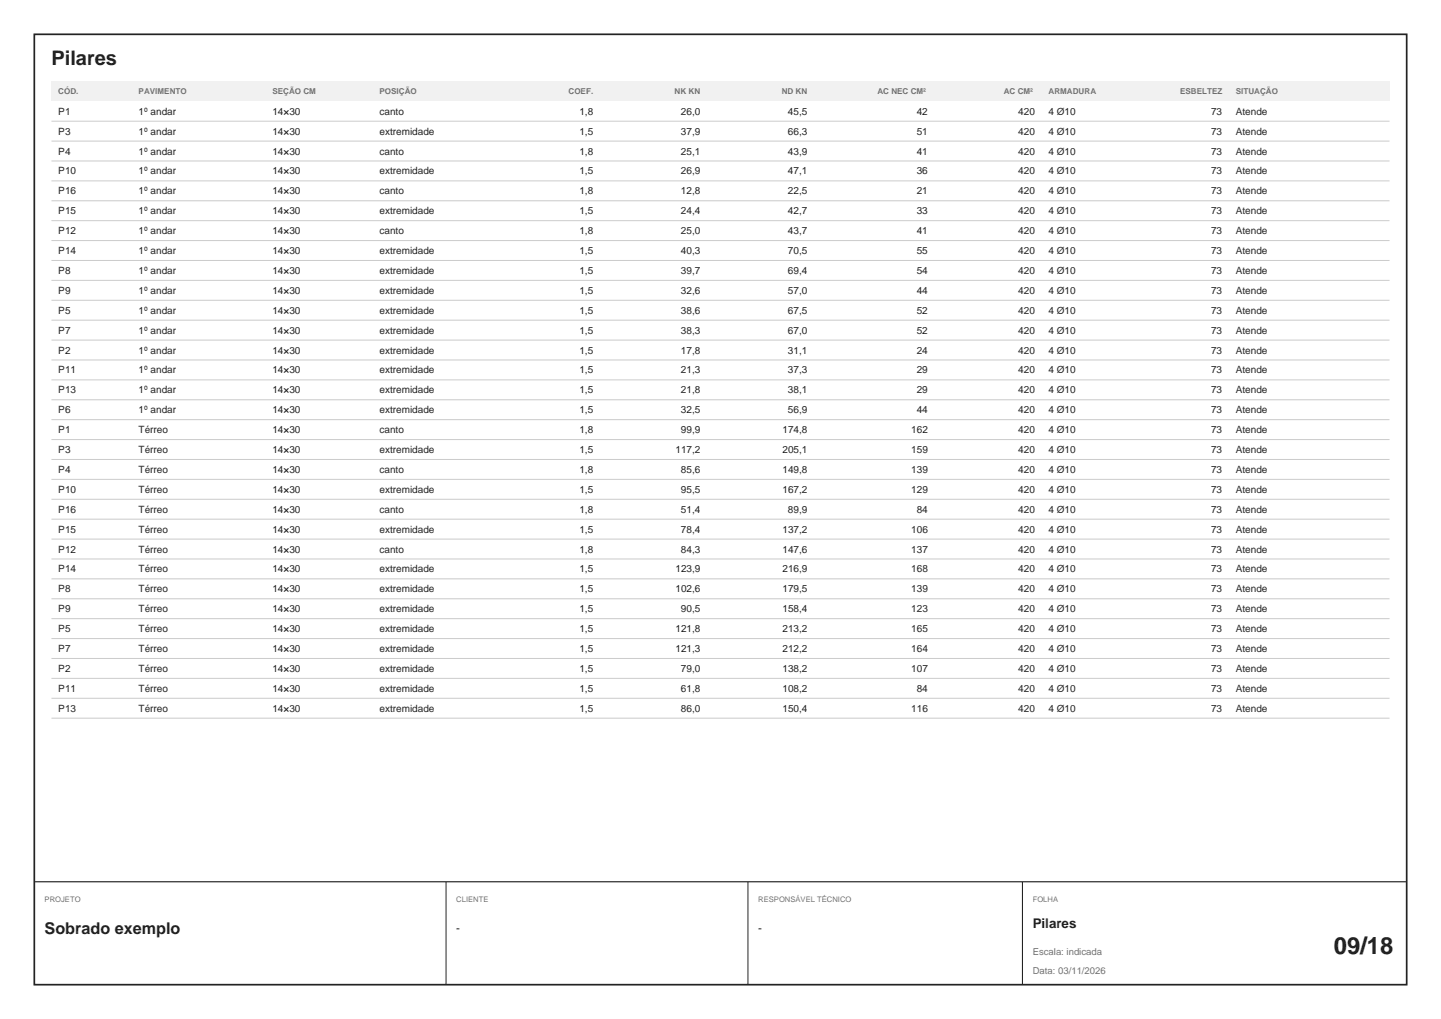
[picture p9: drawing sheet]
<svg xmlns="http://www.w3.org/2000/svg" width="420mm" height="297mm" viewBox="0 0 420 297" stroke-linecap="round" stroke-linejoin="round" font-family="sans-serif">
<defs><g id="words">
<text font-size="6.9" fill="#1f2328" x="388.8" y="278">09/18</text>
<text font-size="5.8" fill="#1f2328" x="15" y="19">Pilares</text>
<text font-size="4.7" fill="#1f2328" x="13" y="272.2">Sobrado exemplo</text>
<text font-size="3.9" fill="#1f2328" x="301" y="270.4">Pilares</text>
<g font-size="3.3" fill="#1f2328">
<text x="133" y="271.7">-</text>
<text x="221" y="271.7">-</text>
</g>
<g font-size="2.9" fill="#1f2328">
<text x="17" y="33.4">P1</text>
<text x="40.4" y="33.4">1º andar</text>
<text x="79.4" y="33.4">14×30</text>
<text x="110.6" y="33.4">canto</text>
<text x="168.9" y="33.4">1,8</text>
<text x="198.5" y="33.4">26,0</text>
<text x="229.7" y="33.4">45,5</text>
<text x="267.2" y="33.4">42</text>
<text x="296.8" y="33.4">420</text>
<text x="305.6" y="33.4">4 Ø10</text>
<text x="353" y="33.4">73</text>
<text x="360.2" y="33.4">Atende</text>
<text x="17" y="39.2">P3</text>
<text x="40.4" y="39.2">1º andar</text>
<text x="79.4" y="39.2">14×30</text>
<text x="110.6" y="39.2">extremidade</text>
<text x="168.9" y="39.2">1,5</text>
<text x="198.5" y="39.2">37,9</text>
<text x="229.7" y="39.2">66,3</text>
<text x="267.2" y="39.2">51</text>
<text x="296.8" y="39.2">420</text>
<text x="305.6" y="39.2">4 Ø10</text>
<text x="353" y="39.2">73</text>
<text x="360.2" y="39.2">Atende</text>
<text x="17" y="45">P4</text>
<text x="40.4" y="45">1º andar</text>
<text x="79.4" y="45">14×30</text>
<text x="110.6" y="45">canto</text>
<text x="168.9" y="45">1,8</text>
<text x="198.5" y="45">25,1</text>
<text x="229.7" y="45">43,9</text>
<text x="267.2" y="45">41</text>
<text x="296.8" y="45">420</text>
<text x="305.6" y="45">4 Ø10</text>
<text x="353" y="45">73</text>
<text x="360.2" y="45">Atende</text>
<text x="17" y="50.8">P10</text>
<text x="40.4" y="50.8">1º andar</text>
<text x="79.4" y="50.8">14×30</text>
<text x="110.6" y="50.8">extremidade</text>
<text x="168.9" y="50.8">1,5</text>
<text x="198.5" y="50.8">26,9</text>
<text x="229.7" y="50.8">47,1</text>
<text x="267.2" y="50.8">36</text>
<text x="296.8" y="50.8">420</text>
<text x="305.6" y="50.8">4 Ø10</text>
<text x="353" y="50.8">73</text>
<text x="360.2" y="50.8">Atende</text>
<text x="17" y="56.6">P16</text>
<text x="40.4" y="56.6">1º andar</text>
<text x="79.4" y="56.6">14×30</text>
<text x="110.6" y="56.6">canto</text>
<text x="168.9" y="56.6">1,8</text>
<text x="198.5" y="56.6">12,8</text>
<text x="229.7" y="56.6">22,5</text>
<text x="267.2" y="56.6">21</text>
<text x="296.8" y="56.6">420</text>
<text x="305.6" y="56.6">4 Ø10</text>
<text x="353" y="56.6">73</text>
<text x="360.2" y="56.6">Atende</text>
<text x="17" y="62.4">P15</text>
<text x="40.4" y="62.4">1º andar</text>
<text x="79.4" y="62.4">14×30</text>
<text x="110.6" y="62.4">extremidade</text>
<text x="168.9" y="62.4">1,5</text>
<text x="198.5" y="62.4">24,4</text>
<text x="229.7" y="62.4">42,7</text>
<text x="267.2" y="62.4">33</text>
<text x="296.8" y="62.4">420</text>
<text x="305.6" y="62.4">4 Ø10</text>
<text x="353" y="62.4">73</text>
<text x="360.2" y="62.4">Atende</text>
<text x="17" y="68.2">P12</text>
<text x="40.4" y="68.2">1º andar</text>
<text x="79.4" y="68.2">14×30</text>
<text x="110.6" y="68.2">canto</text>
<text x="168.9" y="68.2">1,8</text>
<text x="198.5" y="68.2">25,0</text>
<text x="229.7" y="68.2">43,7</text>
<text x="267.2" y="68.2">41</text>
<text x="296.8" y="68.2">420</text>
<text x="305.6" y="68.2">4 Ø10</text>
<text x="353" y="68.2">73</text>
<text x="360.2" y="68.2">Atende</text>
<text x="17" y="74">P14</text>
<text x="40.4" y="74">1º andar</text>
<text x="79.4" y="74">14×30</text>
<text x="110.6" y="74">extremidade</text>
<text x="168.9" y="74">1,5</text>
<text x="198.5" y="74">40,3</text>
<text x="229.7" y="74">70,5</text>
<text x="267.2" y="74">55</text>
<text x="296.8" y="74">420</text>
<text x="305.6" y="74">4 Ø10</text>
<text x="353" y="74">73</text>
<text x="360.2" y="74">Atende</text>
<text x="17" y="79.8">P8</text>
<text x="40.4" y="79.8">1º andar</text>
<text x="79.4" y="79.8">14×30</text>
<text x="110.6" y="79.8">extremidade</text>
<text x="168.9" y="79.8">1,5</text>
<text x="198.5" y="79.8">39,7</text>
<text x="229.7" y="79.8">69,4</text>
<text x="267.2" y="79.8">54</text>
<text x="296.8" y="79.8">420</text>
<text x="305.6" y="79.8">4 Ø10</text>
<text x="353" y="79.8">73</text>
<text x="360.2" y="79.8">Atende</text>
<text x="17" y="85.6">P9</text>
<text x="40.4" y="85.6">1º andar</text>
<text x="79.4" y="85.6">14×30</text>
<text x="110.6" y="85.6">extremidade</text>
<text x="168.9" y="85.6">1,5</text>
<text x="198.5" y="85.6">32,6</text>
<text x="229.7" y="85.6">57,0</text>
<text x="267.2" y="85.6">44</text>
<text x="296.8" y="85.6">420</text>
<text x="305.6" y="85.6">4 Ø10</text>
<text x="353" y="85.6">73</text>
<text x="360.2" y="85.6">Atende</text>
<text x="17" y="91.4">P5</text>
<text x="40.4" y="91.4">1º andar</text>
<text x="79.4" y="91.4">14×30</text>
<text x="110.6" y="91.4">extremidade</text>
<text x="168.9" y="91.4">1,5</text>
<text x="198.5" y="91.4">38,6</text>
<text x="229.7" y="91.4">67,5</text>
<text x="267.2" y="91.4">52</text>
<text x="296.8" y="91.4">420</text>
<text x="305.6" y="91.4">4 Ø10</text>
<text x="353" y="91.4">73</text>
<text x="360.2" y="91.4">Atende</text>
<text x="17" y="97.2">P7</text>
<text x="40.4" y="97.2">1º andar</text>
<text x="79.4" y="97.2">14×30</text>
<text x="110.6" y="97.2">extremidade</text>
<text x="168.9" y="97.2">1,5</text>
<text x="198.5" y="97.2">38,3</text>
<text x="229.7" y="97.2">67,0</text>
<text x="267.2" y="97.2">52</text>
<text x="296.8" y="97.2">420</text>
<text x="305.6" y="97.2">4 Ø10</text>
<text x="353" y="97.2">73</text>
<text x="360.2" y="97.2">Atende</text>
<text x="17" y="103">P2</text>
<text x="40.4" y="103">1º andar</text>
<text x="79.4" y="103">14×30</text>
<text x="110.6" y="103">extremidade</text>
<text x="168.9" y="103">1,5</text>
<text x="198.5" y="103">17,8</text>
<text x="229.7" y="103">31,1</text>
<text x="267.2" y="103">24</text>
<text x="296.8" y="103">420</text>
<text x="305.6" y="103">4 Ø10</text>
<text x="353" y="103">73</text>
<text x="360.2" y="103">Atende</text>
<text x="17" y="108.8">P11</text>
<text x="40.4" y="108.8">1º andar</text>
<text x="79.4" y="108.8">14×30</text>
<text x="110.6" y="108.8">extremidade</text>
<text x="168.9" y="108.8">1,5</text>
<text x="198.5" y="108.8">21,3</text>
<text x="229.7" y="108.8">37,3</text>
<text x="267.2" y="108.8">29</text>
<text x="296.8" y="108.8">420</text>
<text x="305.6" y="108.8">4 Ø10</text>
<text x="353" y="108.8">73</text>
<text x="360.2" y="108.8">Atende</text>
<text x="17" y="114.6">P13</text>
<text x="40.4" y="114.6">1º andar</text>
<text x="79.4" y="114.6">14×30</text>
<text x="110.6" y="114.6">extremidade</text>
<text x="168.9" y="114.6">1,5</text>
<text x="198.5" y="114.6">21,8</text>
<text x="229.7" y="114.6">38,1</text>
<text x="267.2" y="114.6">29</text>
<text x="296.8" y="114.6">420</text>
<text x="305.6" y="114.6">4 Ø10</text>
<text x="353" y="114.6">73</text>
<text x="360.2" y="114.6">Atende</text>
<text x="17" y="120.4">P6</text>
<text x="40.4" y="120.4">1º andar</text>
<text x="79.4" y="120.4">14×30</text>
<text x="110.6" y="120.4">extremidade</text>
<text x="168.9" y="120.4">1,5</text>
<text x="198.5" y="120.4">32,5</text>
<text x="229.7" y="120.4">56,9</text>
<text x="267.2" y="120.4">44</text>
<text x="296.8" y="120.4">420</text>
<text x="305.6" y="120.4">4 Ø10</text>
<text x="353" y="120.4">73</text>
<text x="360.2" y="120.4">Atende</text>
<text x="17" y="126.2">P1</text>
<text x="40.4" y="126.2">Térreo</text>
<text x="79.4" y="126.2">14×30</text>
<text x="110.6" y="126.2">canto</text>
<text x="168.9" y="126.2">1,8</text>
<text x="198.5" y="126.2">99,9</text>
<text x="228.1" y="126.2">174,8</text>
<text x="265.6" y="126.2">162</text>
<text x="296.8" y="126.2">420</text>
<text x="305.6" y="126.2">4 Ø10</text>
<text x="353" y="126.2">73</text>
<text x="360.2" y="126.2">Atende</text>
<text x="17" y="132">P3</text>
<text x="17" y="137.8">P4</text>
<text x="40.4" y="132">Térreo</text>
<text x="40.4" y="137.8">Térreo</text>
<text x="79.4" y="132">14×30</text>
<text x="79.4" y="137.8">14×30</text>
<text x="110.6" y="132">extremidade</text>
<text x="110.6" y="137.8">canto</text>
<text x="168.9" y="132">1,5</text>
<text x="168.9" y="137.8">1,8</text>
<text x="196.9" y="132">117,2</text>
<text x="198.5" y="137.8">85,6</text>
<text x="228.1" y="132">205,1</text>
<text x="228.1" y="137.8">149,8</text>
<text x="265.6" y="132">159</text>
<text x="265.6" y="137.8">139</text>
<text x="296.8" y="132">420</text>
<text x="296.8" y="137.8">420</text>
<text x="305.6" y="132">4 Ø10</text>
<text x="305.6" y="137.8">4 Ø10</text>
<text x="353" y="132">73</text>
<text x="353" y="137.8">73</text>
<text x="360.2" y="132">Atende</text>
<text x="360.2" y="137.8">Atende</text>
<text x="17" y="143.6">P10</text>
<text x="40.4" y="143.6">Térreo</text>
<text x="79.4" y="143.6">14×30</text>
<text x="110.6" y="143.6">extremidade</text>
<text x="168.9" y="143.6">1,5</text>
<text x="198.5" y="143.6">95,5</text>
<text x="228.1" y="143.6">167,2</text>
<text x="265.6" y="143.6">129</text>
<text x="296.8" y="143.6">420</text>
<text x="305.6" y="143.6">4 Ø10</text>
<text x="353" y="143.6">73</text>
<text x="360.2" y="143.6">Atende</text>
<text x="17" y="149.4">P16</text>
<text x="40.4" y="149.4">Térreo</text>
<text x="79.4" y="149.4">14×30</text>
<text x="110.6" y="149.4">canto</text>
<text x="168.9" y="149.4">1,8</text>
<text x="198.5" y="149.4">51,4</text>
<text x="229.7" y="149.4">89,9</text>
<text x="267.2" y="149.4">84</text>
<text x="296.8" y="149.4">420</text>
<text x="305.6" y="149.4">4 Ø10</text>
<text x="353" y="149.4">73</text>
<text x="360.2" y="149.4">Atende</text>
<text x="17" y="155.2">P15</text>
<text x="40.4" y="155.2">Térreo</text>
<text x="79.4" y="155.2">14×30</text>
<text x="110.6" y="155.2">extremidade</text>
<text x="168.9" y="155.2">1,5</text>
<text x="198.5" y="155.2">78,4</text>
<text x="228.1" y="155.2">137,2</text>
<text x="265.6" y="155.2">106</text>
<text x="296.8" y="155.2">420</text>
<text x="305.6" y="155.2">4 Ø10</text>
<text x="353" y="155.2">73</text>
<text x="360.2" y="155.2">Atende</text>
<text x="17" y="161">P12</text>
<text x="40.4" y="161">Térreo</text>
<text x="79.4" y="161">14×30</text>
<text x="110.6" y="161">canto</text>
<text x="168.9" y="161">1,8</text>
<text x="198.5" y="161">84,3</text>
<text x="228.1" y="161">147,6</text>
<text x="265.6" y="161">137</text>
<text x="296.8" y="161">420</text>
<text x="305.6" y="161">4 Ø10</text>
<text x="353" y="161">73</text>
<text x="360.2" y="161">Atende</text>
<text x="17" y="166.8">P14</text>
<text x="40.4" y="166.8">Térreo</text>
<text x="79.4" y="166.8">14×30</text>
<text x="110.6" y="166.8">extremidade</text>
<text x="168.9" y="166.8">1,5</text>
<text x="196.9" y="166.8">123,9</text>
<text x="228.1" y="166.8">216,9</text>
<text x="265.6" y="166.8">168</text>
<text x="296.8" y="166.8">420</text>
<text x="305.6" y="166.8">4 Ø10</text>
<text x="353" y="166.8">73</text>
<text x="360.2" y="166.8">Atende</text>
<text x="17" y="172.6">P8</text>
<text x="40.4" y="172.6">Térreo</text>
<text x="79.4" y="172.6">14×30</text>
<text x="110.6" y="172.6">extremidade</text>
<text x="168.9" y="172.6">1,5</text>
<text x="196.9" y="172.6">102,6</text>
<text x="228.1" y="172.6">179,5</text>
<text x="265.6" y="172.6">139</text>
<text x="296.8" y="172.6">420</text>
<text x="305.6" y="172.6">4 Ø10</text>
<text x="353" y="172.6">73</text>
<text x="360.2" y="172.6">Atende</text>
<text x="17" y="178.4">P9</text>
<text x="40.4" y="178.4">Térreo</text>
<text x="79.4" y="178.4">14×30</text>
<text x="110.6" y="178.4">extremidade</text>
<text x="168.9" y="178.4">1,5</text>
<text x="198.5" y="178.4">90,5</text>
<text x="228.1" y="178.4">158,4</text>
<text x="265.6" y="178.4">123</text>
<text x="296.8" y="178.4">420</text>
<text x="305.6" y="178.4">4 Ø10</text>
<text x="353" y="178.4">73</text>
<text x="360.2" y="178.4">Atende</text>
<text x="17" y="184.2">P5</text>
<text x="40.4" y="184.2">Térreo</text>
<text x="79.4" y="184.2">14×30</text>
<text x="110.6" y="184.2">extremidade</text>
<text x="168.9" y="184.2">1,5</text>
<text x="196.9" y="184.2">121,8</text>
<text x="228.1" y="184.2">213,2</text>
<text x="265.6" y="184.2">165</text>
<text x="296.8" y="184.2">420</text>
<text x="305.6" y="184.2">4 Ø10</text>
<text x="353" y="184.2">73</text>
<text x="360.2" y="184.2">Atende</text>
<text x="17" y="190">P7</text>
<text x="40.4" y="190">Térreo</text>
<text x="79.4" y="190">14×30</text>
<text x="110.6" y="190">extremidade</text>
<text x="168.9" y="190">1,5</text>
<text x="196.9" y="190">121,3</text>
<text x="228.1" y="190">212,2</text>
<text x="265.6" y="190">164</text>
<text x="296.8" y="190">420</text>
<text x="305.6" y="190">4 Ø10</text>
<text x="353" y="190">73</text>
<text x="360.2" y="190">Atende</text>
<text x="17" y="195.8">P2</text>
<text x="40.4" y="195.8">Térreo</text>
<text x="79.4" y="195.8">14×30</text>
<text x="110.6" y="195.8">extremidade</text>
<text x="168.9" y="195.8">1,5</text>
<text x="198.5" y="195.8">79,0</text>
<text x="228.1" y="195.8">138,2</text>
<text x="265.6" y="195.8">107</text>
<text x="296.8" y="195.8">420</text>
<text x="305.6" y="195.8">4 Ø10</text>
<text x="353" y="195.8">73</text>
<text x="360.2" y="195.8">Atende</text>
<text x="17" y="201.6">P11</text>
<text x="40.4" y="201.6">Térreo</text>
<text x="79.4" y="201.6">14×30</text>
<text x="110.6" y="201.6">extremidade</text>
<text x="168.9" y="201.6">1,5</text>
<text x="198.5" y="201.6">61,8</text>
<text x="228.1" y="201.6">108,2</text>
<text x="267.2" y="201.6">84</text>
<text x="296.8" y="201.6">420</text>
<text x="305.6" y="201.6">4 Ø10</text>
<text x="353" y="201.6">73</text>
<text x="360.2" y="201.6">Atende</text>
<text x="17" y="207.4">P13</text>
<text x="40.4" y="207.4">Térreo</text>
<text x="79.4" y="207.4">14×30</text>
<text x="110.6" y="207.4">extremidade</text>
<text x="168.9" y="207.4">1,5</text>
<text x="198.5" y="207.4">86,0</text>
<text x="228.1" y="207.4">150,4</text>
<text x="265.6" y="207.4">116</text>
<text x="296.8" y="207.4">420</text>
<text x="305.6" y="207.4">4 Ø10</text>
<text x="353" y="207.4">73</text>
<text x="360.2" y="207.4">Atende</text>
</g>
<g font-size="2.8" fill="#6b7480">
<text x="301" y="278.4">Escala: indicada</text>
<text x="301" y="283.8">Data: 03/11/2026</text>
</g>
<g font-size="2.4" fill="#6b7480">
<text x="17" y="27.4">CÓD.</text>
<text x="40.4" y="27.4">PAVIMENTO</text>
<text x="79.4" y="27.4">SEÇÃO CM</text>
<text x="110.6" y="27.4">POSIÇÃO</text>
<text x="165.7" y="27.4">COEF.</text>
<text x="196.6" y="27.4">NK KN</text>
<text x="227.8" y="27.4">ND KN</text>
<text x="255.7" y="27.4">AC NEC CM²</text>
<text x="292.6" y="27.4">AC CM²</text>
<text x="305.6" y="27.4">ARMADURA</text>
<text x="343.9" y="27.4">ESBELTEZ</text>
<text x="360.2" y="27.4">SITUAÇÃO</text>
</g>
<g font-size="2.2" fill="#6b7480">
<text x="13" y="262.8">PROJETO</text>
<text x="133" y="262.8">CLIENTE</text>
<text x="221" y="262.8">RESPONSÁVEL TÉCNICO</text>
<text x="301" y="262.8">FOLHA</text>
</g>
</g></defs>
<path d="M10 10h400v277h-400z" fill="none" stroke="#1f2429" stroke-width=".5"/>
<path d="M15 23.7h390v5.8h-390z" fill="#edf2f5"/>
<g fill="none" stroke="#c4ccd6" stroke-width=".29">
<path d="M15 35.3h390M15 41.1h390M15 46.9h390M15 52.7h390M15 58.5h390M15 64.3h390M15 70.1h390M15 75.9h390M15 81.7h390M15 87.5h390M15 93.3h390M15 99.1h390"/>
<path d="M15 104.9h390M15 110.7h390M15 116.5h390M15 122.3h390M15 128.1h390M15 133.9h390M15 139.7h390M15 145.5h390M15 151.3h390M15 157.1h390M15 162.9h390M15 168.7h390"/>
<path d="M15 174.5h390M15 180.3h390M15 186.1h390M15 191.9h390M15 197.7h390M15 203.5h390M15 209.3h390"/>
</g>
<path d="M10 257h400" fill="none" stroke="#1f2429" stroke-width=".35"/>
<path d="M130 257v30M218 257v30M298 257v30" fill="none" stroke="#1f2429" stroke-width=".29"/>
<use href="#words"/>
</svg>
